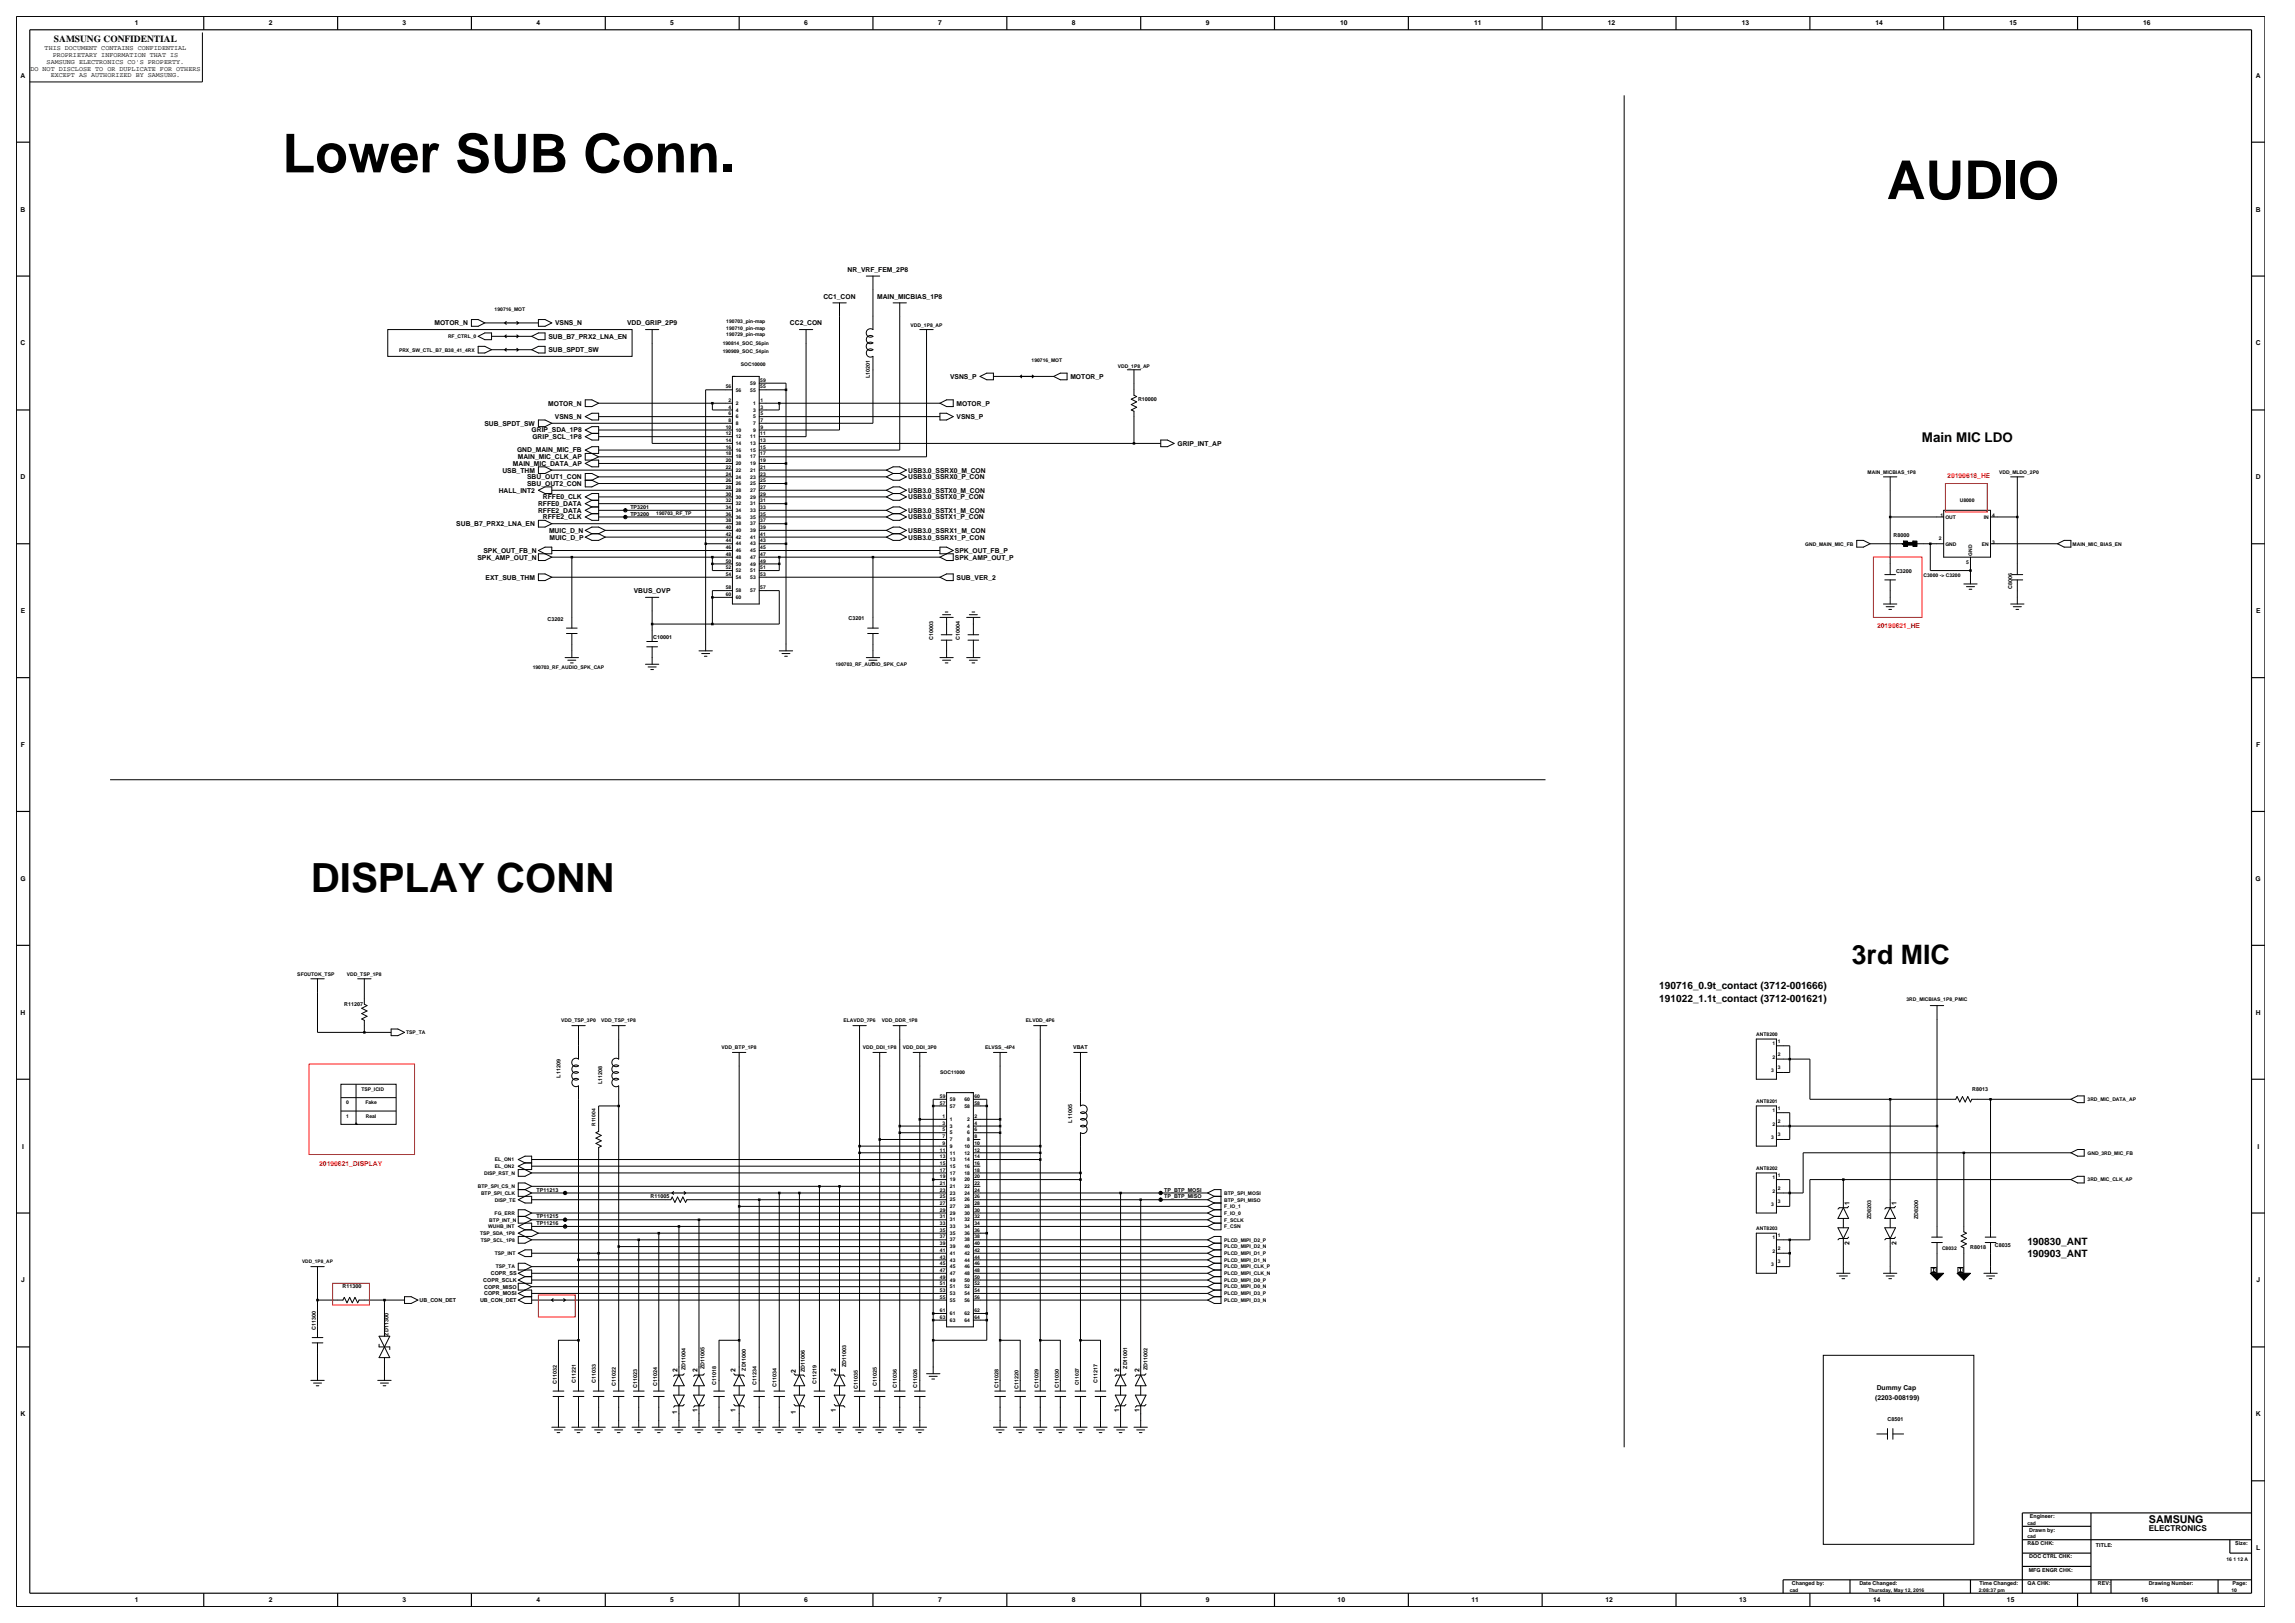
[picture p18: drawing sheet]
<svg xmlns="http://www.w3.org/2000/svg" width="420mm" height="297mm" viewBox="0 0 420 297" stroke-linecap="round" stroke-linejoin="round" font-family="sans-serif">
<defs><g id="words">
<g font-size="9.8">
<text x="51.7" y="31.5">Lower SUB Conn.</text>
<text x="345.3" y="36.4">AUDIO</text>
</g>
<text font-size="7.4" x="56.9" y="163.2">DISPLAY CONN</text>
<text font-size="4.9" x="338.9" y="176.4">3rd MIC</text>
<text font-size="2.5" x="351.7" y="80.8">Main MIC LDO</text>
<text font-size="2" x="393.3" y="278.8">SAMSUNG</text>
<g font-size="1.9">
<text x="303.7" y="180.9">190716_0.9t_contact (3712-001666)</text>
<text x="303.7" y="183.4">191022_1.1t_contact (3712-001621)</text>
<text x="371" y="227.8">190830_ANT</text>
<text x="371" y="229.9">190903_ANT</text>
</g>
<text font-size="1.7" x="9.9" y="7.7">SAMSUNG CONFIDENTIAL</text>
<text font-size="1.5" x="393.3" y="280.1">ELECTRONICS</text>
<g font-size="1.2">
<text x="24.7" y="4.7">1</text>
<text x="49.2" y="4.7">2</text>
<text x="73.7" y="4.7">3</text>
<text x="98.2" y="4.7">4</text>
<text x="122.7" y="4.7">5</text>
<text x="147.2" y="4.7">6</text>
<text x="171.7" y="4.7">7</text>
<text x="196.2" y="4.7">8</text>
<text x="220.7" y="4.7">9</text>
<text x="245.3" y="4.7">10</text>
<text x="269.8" y="4.7">11</text>
<text x="294.3" y="4.7">12</text>
<text x="318.7" y="4.7">13</text>
<text x="343.2" y="4.7">14</text>
<text x="367.7" y="4.7">15</text>
<text x="392.2" y="4.7">16</text>
<text x="8.2" y="9.2">THIS DOCUMENT CONTAINS CONFIDENTIAL</text>
<text x="8.5" y="11.7">SAMSUNG ELECTRONICS CO'S PROPERTY.</text>
<text x="9.6" y="10.5">PROPRIETARY INFORMATION THAT IS</text>
<text x="3.8" y="14.2">A</text>
<text x="5.6" y="12.9">DO NOT DISCLOSE TO OR DUPLICATE FOR OTHERS</text>
<text x="9.3" y="14.1">EXCEPT AS AUTHORIZED BY SAMSUNG.</text>
<text x="412.8" y="14.2">A</text>
<text x="3.8" y="38.7">B</text>
<text x="412.8" y="38.7">B</text>
<text x="155.1" y="49.7">NR_VRF_FEM_2P8</text>
<text x="79.5" y="59.5">MOTOR_N</text>
<text x="101.6" y="59.5">VSNS_N</text>
<text x="114.7" y="59.5">VDD_GRIP_2P9</text>
<text x="144.6" y="59.5">CC2_CON</text>
<text x="150.7" y="54.6">CC1_CON</text>
<text x="160.5" y="54.6">MAIN_MICBIAS_1P8</text>
<text x="3.8" y="63.2">C</text>
<text x="100.4" y="62">SUB_B7_PRX2_LNA_EN</text>
<text x="100.4" y="64.4">SUB_SPDT_SW</text>
<text x="412.8" y="63.2">C</text>
<text x="173.9" y="69.3">VSNS_P</text>
<text x="195.9" y="69.3">MOTOR_P</text>
<text x="88.7" y="77.9">SUB_SPDT_SW</text>
<text x="100.3" y="74.2">MOTOR_N</text>
<text x="101.5" y="76.7">VSNS_N</text>
<text x="175.1" y="76.7">VSNS_P</text>
<text x="175.1" y="74.2">MOTOR_P</text>
<text x="94.6" y="82.8">GND_MAIN_MIC_FB</text>
<text x="97.3" y="79.1">GRIP_SDA_1P8</text>
<text x="97.4" y="80.3">GRIP_SCL_1P8</text>
<text x="215.5" y="81.6">GRIP_INT_AP</text>
<text x="3.8" y="87.7">D</text>
<text x="91.9" y="86.5">USB_THM</text>
<text x="93.9" y="85.3">MAIN_MIC_DATA_AP</text>
<text x="94.8" y="84">MAIN_MIC_CLK_AP</text>
<text x="96.5" y="87.7">SBU_OUT1_CON</text>
<text x="96.5" y="88.9">SBU_OUT2_CON</text>
<text x="166.2" y="87.7">USB3.0_SSRX0_P_CON</text>
<text x="166.2" y="86.5">USB3.0_SSRX0_M_CON</text>
<text x="412.8" y="87.7">D</text>
<text x="91.3" y="90.2">HALL_INT2</text>
<text x="98.5" y="93.8">RFFE2_DATA</text>
<text x="98.5" y="92.6">RFFE0_DATA</text>
<text x="99.4" y="95">RFFE2_CLK</text>
<text x="99.4" y="91.4">RFFE0_CLK</text>
<text x="166.2" y="91.4">USB3.0_SSTX0_P_CON</text>
<text x="166.2" y="90.2">USB3.0_SSTX0_M_CON</text>
<text x="166.2" y="95">USB3.0_SSTX1_P_CON</text>
<text x="166.2" y="93.8">USB3.0_SSTX1_M_CON</text>
<text x="83.5" y="96.3">SUB_B7_PRX2_LNA_EN</text>
<text x="88.5" y="101.2">SPK_OUT_FB_N</text>
<text x="100.5" y="97.5">MUIC_D_N</text>
<text x="100.5" y="98.7">MUIC_D_P</text>
<text x="166.2" y="98.7">USB3.0_SSRX1_P_CON</text>
<text x="166.2" y="97.5">USB3.0_SSRX1_M_CON</text>
<text x="174.8" y="101.2">SPK_OUT_FB_P</text>
<text x="87.4" y="102.4">SPK_AMP_OUT_N</text>
<text x="88.9" y="106.1">EXT_SUB_THM</text>
<text x="174.8" y="102.4">SPK_AMP_OUT_P</text>
<text x="175.1" y="106.1">SUB_VER_2</text>
<text x="3.8" y="112.2">E</text>
<text x="116" y="108.5">VBUS_OVP</text>
<text x="412.9" y="112.2">E</text>
<text x="3.8" y="136.7">F</text>
<text x="412.9" y="136.7">F</text>
<text x="3.7" y="161.2">G</text>
<text x="412.8" y="161.2">G</text>
<text x="3.8" y="185.7">H</text>
<text x="412.8" y="185.7">H</text>
<text x="4" y="210.2">I</text>
<text x="413.1" y="210.2">I</text>
<text x="338.5" y="220.4" transform="rotate(-90 338.5 220.4)">1</text>
<text x="347" y="220.4" transform="rotate(-90 347 220.4)">1</text>
<text x="338.5" y="227.9" transform="rotate(-90 338.5 227.9)">2</text>
<text x="347" y="227.9" transform="rotate(-90 347 227.9)">2</text>
<text x="3.9" y="234.7">J</text>
<text x="412.9" y="234.7">J</text>
<text x="124" y="251.1" transform="rotate(-90 124 251.1)">2</text>
<text x="127.7" y="251.1" transform="rotate(-90 127.7 251.1)">2</text>
<text x="134.6" y="251" transform="rotate(-90 134.6 251)">2</text>
<text x="145.6" y="251.3" transform="rotate(-90 145.6 251.3)">2</text>
<text x="153" y="251" transform="rotate(-90 153 251)">2</text>
<text x="204.8" y="251.1" transform="rotate(-90 204.8 251.1)">2</text>
<text x="208.5" y="251.1" transform="rotate(-90 208.5 251.1)">2</text>
<text x="343.2" y="256.3">(2203-008199)</text>
<text x="343.5" y="254.4">Dummy Cap</text>
<text x="3.8" y="259.2">K</text>
<text x="123.9" y="258.7" transform="rotate(-90 123.9 258.7)">1</text>
<text x="127.7" y="258.5" transform="rotate(-90 127.7 258.5)">1</text>
<text x="134.6" y="258.4" transform="rotate(-90 134.6 258.4)">1</text>
<text x="145.6" y="258.7" transform="rotate(-90 145.6 258.7)">1</text>
<text x="153" y="258.4" transform="rotate(-90 153 258.4)">1</text>
<text x="204.8" y="258.5" transform="rotate(-90 204.8 258.5)">1</text>
<text x="208.5" y="258.5" transform="rotate(-90 208.5 258.5)">1</text>
<text x="412.8" y="259.2">K</text>
<text x="412.9" y="283.7">L</text>
<text x="24.7" y="293.2">1</text>
<text x="49.2" y="293.2">2</text>
<text x="73.7" y="293.2">3</text>
<text x="98.2" y="293.2">4</text>
<text x="122.7" y="293.2">5</text>
<text x="147.2" y="293.2">6</text>
<text x="171.7" y="293.2">7</text>
<text x="196.2" y="293.2">8</text>
<text x="220.7" y="293.2">9</text>
<text x="244.8" y="293.2">10</text>
<text x="269.3" y="293.2">11</text>
<text x="293.8" y="293.2">12</text>
<text x="318.3" y="293.2">13</text>
<text x="342.8" y="293.2">14</text>
<text x="367.3" y="293.2">15</text>
<text x="391.8" y="293.2">16</text>
</g>
<g font-size="1.2" fill="#f00">
<text x="356.4" y="87.4">20190618_HE</text>
<text x="343.5" y="115">20190621_HE</text>
<text x="58.4" y="213.4">20190621_DISPLAY</text>
</g>
<g font-size="1">
<text x="159.2" y="69.2" transform="rotate(-90 159.2 69.2)">L10201</text>
<text x="208.3" y="73.3">R10000</text>
<text x="115.4" y="94.4">TP3200</text>
<text x="115.4" y="93.1">TP3201</text>
<text x="346.5" y="98.3">R8000</text>
<text x="347" y="104.8">C3200</text>
<text x="368.3" y="107.8" transform="rotate(-90 368.3 107.8)">C8006</text>
<text x="100.2" y="113.7">C3202</text>
<text x="155.3" y="113.4">C3201</text>
<text x="119.6" y="117">C10001</text>
<text x="170.8" y="117.1" transform="rotate(-90 170.8 117.1)">C10003</text>
<text x="175.7" y="117.1" transform="rotate(-90 175.7 117.1)">C10004</text>
<text x="63" y="184">R11207</text>
<text x="102.6" y="197.2" transform="rotate(-90 102.6 197.2)">L11209</text>
<text x="196.4" y="192">VBAT</text>
<text x="110.2" y="198.4" transform="rotate(-90 110.2 198.4)">L11208</text>
<text x="360.9" y="199.6">R8013</text>
<text x="196.2" y="205.4" transform="rotate(-90 196.2 205.4)">L11005</text>
<text x="98.2" y="218">TP11213</text>
<text x="119" y="219.2">R11005</text>
<text x="213" y="218">TP_BTP_MOSI</text>
<text x="213" y="219.3">TP_BTP_MISO</text>
<text x="98.2" y="224.2">TP11216</text>
<text x="98.2" y="222.9">TP11215</text>
<text x="342.5" y="223" transform="rotate(-90 342.5 223)">ZD8203</text>
<text x="351" y="223" transform="rotate(-90 351 223)">ZD8200</text>
<text x="89.8" y="233.3">COPR_SS</text>
<text x="360.6" y="228.5">R8018</text>
<text x="365.1" y="228.3">C8035</text>
<text x="62.7" y="235.7">R11300</text>
<text x="76.8" y="238.3">UB_CON_DET</text>
<text x="87.8" y="238.3">UB_CON_DET</text>
<text x="88.5" y="234.6">COPR_SCLK</text>
<text x="88.6" y="235.8">COPR_MISO</text>
<text x="88.6" y="237">COPR_MOSI</text>
<text x="57.8" y="243.4" transform="rotate(-90 57.8 243.4)">C11300</text>
<text x="71.1" y="244.4" transform="rotate(-90 71.1 244.4)">ZD11300</text>
<text x="125.5" y="250.8" transform="rotate(-90 125.5 250.8)">ZD11004</text>
<text x="128.9" y="250.5" transform="rotate(-90 128.9 250.5)">ZD11005</text>
<text x="136.5" y="250.8" transform="rotate(-90 136.5 250.8)">ZD11000</text>
<text x="147.3" y="251.1" transform="rotate(-90 147.3 251.1)">ZD11006</text>
<text x="154.9" y="250.2" transform="rotate(-90 154.9 250.2)">ZD11003</text>
<text x="206.3" y="250.5" transform="rotate(-90 206.3 250.5)">ZD11001</text>
<text x="210" y="250.8" transform="rotate(-90 210 250.8)">ZD11002</text>
<text x="101.9" y="253.2" transform="rotate(-90 101.9 253.2)">C11032</text>
<text x="105.4" y="253" transform="rotate(-90 105.4 253)">C11221</text>
<text x="109" y="253" transform="rotate(-90 109 253)">C11033</text>
<text x="112.7" y="253.6" transform="rotate(-90 112.7 253.6)">C11022</text>
<text x="116.6" y="253.9" transform="rotate(-90 116.6 253.9)">C11023</text>
<text x="120.3" y="253.6" transform="rotate(-90 120.3 253.6)">C11024</text>
<text x="131.1" y="253.5" transform="rotate(-90 131.1 253.5)">C11018</text>
<text x="138.4" y="253.5" transform="rotate(-90 138.4 253.5)">C11234</text>
<text x="142.1" y="253.8" transform="rotate(-90 142.1 253.8)">C11034</text>
<text x="149.4" y="253.2" transform="rotate(-90 149.4 253.2)">C11219</text>
<text x="157" y="254.2" transform="rotate(-90 157 254.2)">C11035</text>
<text x="160.5" y="253.6" transform="rotate(-90 160.5 253.6)">C11025</text>
<text x="164.2" y="253.9" transform="rotate(-90 164.2 253.9)">C11036</text>
<text x="167.8" y="253.9" transform="rotate(-90 167.8 253.9)">C11026</text>
<text x="182.7" y="253.9" transform="rotate(-90 182.7 253.9)">C11028</text>
<text x="186.4" y="254.2" transform="rotate(-90 186.4 254.2)">C11220</text>
<text x="190.1" y="253.9" transform="rotate(-90 190.1 253.9)">C11029</text>
<text x="193.7" y="253.9" transform="rotate(-90 193.7 253.9)">C11030</text>
<text x="200.9" y="253" transform="rotate(-90 200.9 253)">C11217</text>
<text x="345.4" y="259.9">C8501</text>
<text x="371.4" y="280.2">Drawn by:</text>
<text x="371.5" y="277.8">Engineer:</text>
<text x="371" y="282.7">R&amp;D CHK:</text>
<text x="371.3" y="287.6">MFG ENGR CHK:</text>
<text x="371.4" y="285.2">DOC CTRL CHK:</text>
<text x="383.6" y="283">TITLE:</text>
<text x="409.1" y="282.7">Size:</text>
<text x="327.9" y="290.1">Changed by:</text>
<text x="340.3" y="290.1">Date Changed:</text>
<text x="362.2" y="290.1">Time Changed:</text>
<text x="371.1" y="290.1">QA CHK:</text>
<text x="383.9" y="290.1">REV:</text>
<text x="393.2" y="290.1">Drawing Number:</text>
<text x="408.6" y="290.1">Page:</text>
</g>
<g font-size=".9">
<text x="90.5" y="57">190716_MOT</text>
<text x="132.9" y="59.1">190703_pin-map</text>
<text x="166.6" y="59.9">VDD_1P8_AP</text>
<text x="73" y="64.3">PRX_SW_CTL_B7_B38_41_4RX</text>
<text x="82" y="61.9">RF_CTRL_0</text>
<text x="132.3" y="64.6">190909_SOC_54pin</text>
<text x="132.3" y="63.1">190814_SOC_56pin</text>
<text x="132.9" y="60.3">190710_pin-map</text>
<text x="132.9" y="61.6">190729_pin-map</text>
<text x="132.8" y="71.1">56</text>
<text x="134.7" y="71.6">56</text>
<text x="135.6" y="67">SOC10000</text>
<text x="137.3" y="71.6">55</text>
<text x="137.3" y="70.4">59</text>
<text x="139.1" y="71.1">55</text>
<text x="139.1" y="69.9">59</text>
<text x="188.8" y="66.2">190716_MOT</text>
<text x="204.6" y="67.3">VDD_1P8_AP</text>
<text x="133.3" y="77.2">8</text>
<text x="133.3" y="76">6</text>
<text x="133.3" y="74.8">4</text>
<text x="133.3" y="73.5">2</text>
<text x="134.7" y="77.8">8</text>
<text x="134.7" y="76.5">6</text>
<text x="134.7" y="75.3">4</text>
<text x="134.7" y="74.1">2</text>
<text x="137.8" y="77.8">7</text>
<text x="137.8" y="76.5">5</text>
<text x="137.8" y="75.3">3</text>
<text x="137.8" y="74.1">1</text>
<text x="139.2" y="77.2">7</text>
<text x="139.2" y="76">5</text>
<text x="139.2" y="74.8">3</text>
<text x="139.2" y="73.5">1</text>
<text x="132.8" y="83.3">18</text>
<text x="132.8" y="78.4">10</text>
<text x="132.8" y="79.7">12</text>
<text x="132.8" y="80.9">14</text>
<text x="132.8" y="82.1">16</text>
<text x="134.7" y="83.9">18</text>
<text x="134.7" y="79">10</text>
<text x="134.7" y="80.2">12</text>
<text x="134.7" y="81.4">14</text>
<text x="134.7" y="82.7">16</text>
<text x="137.3" y="80.2">11</text>
<text x="137.3" y="81.4">13</text>
<text x="137.3" y="82.7">15</text>
<text x="137.3" y="83.9">17</text>
<text x="137.8" y="79">9</text>
<text x="139.1" y="79.7">11</text>
<text x="139.1" y="80.9">13</text>
<text x="139.1" y="82.1">15</text>
<text x="139.1" y="83.3">17</text>
<text x="139.2" y="78.4">9</text>
<text x="132.8" y="88.2">26</text>
<text x="132.8" y="89.5">28</text>
<text x="132.8" y="84.6">20</text>
<text x="132.8" y="85.8">22</text>
<text x="132.8" y="87">24</text>
<text x="134.7" y="88.8">26</text>
<text x="134.7" y="85.1">20</text>
<text x="134.7" y="86.3">22</text>
<text x="134.7" y="87.6">24</text>
<text x="137.3" y="88.8">25</text>
<text x="137.3" y="85.1">19</text>
<text x="137.3" y="86.3">21</text>
<text x="137.3" y="87.6">23</text>
<text x="139.1" y="88.2">25</text>
<text x="139.1" y="89.5">27</text>
<text x="139.1" y="84.6">19</text>
<text x="139.1" y="85.8">21</text>
<text x="139.1" y="87">23</text>
<text x="341.8" y="86.7">MAIN_MICBIAS_1P8</text>
<text x="365.8" y="86.7">VDD_MLDO_2P0</text>
<text x="120.1" y="94.3">190703_RF_TP</text>
<text x="132.8" y="91.9">32</text>
<text x="132.8" y="93.1">34</text>
<text x="132.8" y="94.4">36</text>
<text x="132.8" y="95.6">38</text>
<text x="132.8" y="90.7">30</text>
<text x="134.7" y="92.5">32</text>
<text x="134.7" y="93.7">34</text>
<text x="134.7" y="94.9">36</text>
<text x="134.7" y="90">28</text>
<text x="134.7" y="91.2">30</text>
<text x="137.3" y="93.7">33</text>
<text x="137.3" y="94.9">35</text>
<text x="137.3" y="90">27</text>
<text x="137.3" y="91.2">29</text>
<text x="137.3" y="92.5">31</text>
<text x="139.1" y="93.1">33</text>
<text x="139.1" y="94.4">35</text>
<text x="139.1" y="95.6">37</text>
<text x="139.1" y="90.7">29</text>
<text x="139.1" y="91.9">31</text>
<text x="355.1" y="94.6">1</text>
<text x="356" y="94.9">OUT</text>
<text x="358.6" y="91.8">U8000</text>
<text x="363.1" y="94.9">IN</text>
<text x="364.6" y="94.6">4</text>
<text x="132.8" y="101.7">48</text>
<text x="132.8" y="96.8">40</text>
<text x="132.8" y="98">42</text>
<text x="132.8" y="99.3">44</text>
<text x="132.8" y="100.5">46</text>
<text x="134.7" y="97.4">40</text>
<text x="134.7" y="98.6">42</text>
<text x="134.7" y="99.8">44</text>
<text x="134.7" y="101">46</text>
<text x="134.7" y="96.1">38</text>
<text x="137.3" y="98.6">41</text>
<text x="137.3" y="99.8">43</text>
<text x="137.3" y="101">45</text>
<text x="137.3" y="96.1">37</text>
<text x="137.3" y="97.4">39</text>
<text x="139.1" y="101.7">47</text>
<text x="139.1" y="98">41</text>
<text x="139.1" y="99.3">43</text>
<text x="139.1" y="100.5">45</text>
<text x="139.1" y="96.8">39</text>
<text x="330.4" y="99.8">GND_MAIN_MIC_FB</text>
<text x="354.8" y="98.9">2</text>
<text x="356" y="99.8">GND</text>
<text x="360.9" y="101.7" transform="rotate(-90 360.9 101.7)">GND</text>
<text x="362.7" y="99.8">EN</text>
<text x="364.6" y="99.5">3</text>
<text x="379.3" y="99.8">MAIN_MIC_BIAS_EN</text>
<text x="132.8" y="105.4">54</text>
<text x="132.8" y="107.8">58</text>
<text x="132.8" y="102.9">50</text>
<text x="132.8" y="104.2">52</text>
<text x="134.7" y="105.9">54</text>
<text x="134.7" y="102.3">48</text>
<text x="134.7" y="103.5">50</text>
<text x="134.7" y="104.7">52</text>
<text x="137.3" y="102.3">47</text>
<text x="137.3" y="103.5">49</text>
<text x="137.3" y="104.7">51</text>
<text x="137.3" y="105.9">53</text>
<text x="139.1" y="107.8">57</text>
<text x="139.1" y="102.9">49</text>
<text x="139.1" y="104.2">51</text>
<text x="139.1" y="105.4">53</text>
<text x="352" y="105.7">C3000 -&gt; C3200</text>
<text x="359.8" y="103.2">5</text>
<text x="132.8" y="109.1">60</text>
<text x="134.7" y="108.4">58</text>
<text x="134.7" y="109.6">60</text>
<text x="137.3" y="108.4">57</text>
<text x="97.5" y="122.5">190703_RF_AUDIO_SPK_CAP</text>
<text x="152.9" y="121.9">190703_RF_AUDIO_SPK_CAP</text>
<text x="54.4" y="178.5">SFOUTOK_TSP</text>
<text x="63.5" y="178.5">VDD_TSP_1P8</text>
<text x="348.9" y="183.1">3RD_MICBIAS_1P8_PMIC</text>
<text x="74.3" y="189.2">TSP_TA</text>
<text x="102.7" y="187.1">VDD_TSP_3P0</text>
<text x="110" y="187.1">VDD_TSP_1P8</text>
<text x="132.1" y="192">VDD_BTP_1P8</text>
<text x="154.3" y="187.1">ELAVDD_7P6</text>
<text x="157.9" y="192">VDD_DDI_1P8</text>
<text x="161.4" y="187.1">VDD_DDR_1P8</text>
<text x="165.2" y="192">VDD_DDI_3P0</text>
<text x="180.3" y="192">ELVSS_-4P4</text>
<text x="187.8" y="187.1">ELVDD_4P6</text>
<text x="321.4" y="189.5">ANT8200</text>
<text x="324.4" y="191.3">1</text>
<text x="325.3" y="190.8">1</text>
<text x="172.1" y="196.6">SOC11000</text>
<text x="324.1" y="196.2">3</text>
<text x="324.4" y="193.7">2</text>
<text x="325.3" y="193.2">2</text>
<text x="325.3" y="195.7">3</text>
<text x="63.4" y="202.1">0</text>
<text x="66.1" y="199.6">TSP_ICID</text>
<text x="66.9" y="202.1">Fake</text>
<text x="172" y="202.1">57</text>
<text x="172" y="200.9">59</text>
<text x="173.8" y="202.7">57</text>
<text x="173.8" y="201.5">59</text>
<text x="176.5" y="202.7">58</text>
<text x="176.5" y="201.5">60</text>
<text x="178.3" y="202.1">58</text>
<text x="178.3" y="200.9">60</text>
<text x="321.4" y="201.8">ANT8201</text>
<text x="324.4" y="203.5">1</text>
<text x="325.3" y="203">1</text>
<text x="382" y="201.5">3RD_MIC_DATA_AP</text>
<text x="63.4" y="204.6">1</text>
<text x="66.9" y="204.6">Real</text>
<text x="109" y="206.1" transform="rotate(-90 109 206.1)">R11004</text>
<text x="172.5" y="208.3">7</text>
<text x="172.5" y="209.5">9</text>
<text x="172.5" y="207">5</text>
<text x="172.5" y="205.8">3</text>
<text x="172.5" y="204.6">1</text>
<text x="173.8" y="208.8">7</text>
<text x="173.8" y="207.6">5</text>
<text x="173.8" y="206.4">3</text>
<text x="173.8" y="205.1">1</text>
<text x="177" y="208.8">8</text>
<text x="177" y="207.6">6</text>
<text x="177" y="206.4">4</text>
<text x="177" y="205.1">2</text>
<text x="178.3" y="209.5">10</text>
<text x="178.3" y="208.3">8</text>
<text x="178.3" y="207">6</text>
<text x="178.3" y="205.8">4</text>
<text x="178.3" y="204.6">2</text>
<text x="324.1" y="208.4">3</text>
<text x="324.4" y="206">2</text>
<text x="325.3" y="205.5">2</text>
<text x="325.3" y="207.9">3</text>
<text x="88.6" y="215">DISP_RST_N</text>
<text x="90.6" y="212.5">EL_ON1</text>
<text x="90.6" y="213.7">EL_ON2</text>
<text x="172" y="211.9">13</text>
<text x="172" y="213.1">15</text>
<text x="172" y="214.4">17</text>
<text x="172" y="215.6">19</text>
<text x="172" y="210.7">11</text>
<text x="173.8" y="210">9</text>
<text x="173.8" y="212.5">13</text>
<text x="173.8" y="213.7">15</text>
<text x="173.8" y="214.9">17</text>
<text x="173.8" y="211.3">11</text>
<text x="176.5" y="211.3">12</text>
<text x="176.5" y="212.5">14</text>
<text x="176.5" y="213.7">16</text>
<text x="176.5" y="214.9">18</text>
<text x="176.5" y="210">10</text>
<text x="178.3" y="215.6">20</text>
<text x="178.3" y="210.7">12</text>
<text x="178.3" y="211.9">14</text>
<text x="178.3" y="213.1">16</text>
<text x="178.3" y="214.4">18</text>
<text x="321.4" y="214">ANT8202</text>
<text x="324.4" y="215.8">1</text>
<text x="325.3" y="215.3">1</text>
<text x="382" y="211.3">GND_3RD_MIC_FB</text>
<text x="87.5" y="217.4">BTP_SPI_CS_N</text>
<text x="88" y="218.6">BTP_SPI_CLK</text>
<text x="90.6" y="219.9">DISP_TE</text>
<text x="172" y="220.5">27</text>
<text x="172" y="221.7">29</text>
<text x="172" y="216.8">21</text>
<text x="172" y="218.1">23</text>
<text x="172" y="219.3">25</text>
<text x="173.8" y="221.1">27</text>
<text x="173.8" y="217.4">21</text>
<text x="173.8" y="218.6">23</text>
<text x="173.8" y="219.8">25</text>
<text x="173.8" y="216.2">19</text>
<text x="176.5" y="221.1">28</text>
<text x="176.5" y="216.2">20</text>
<text x="176.5" y="217.4">22</text>
<text x="176.5" y="218.6">24</text>
<text x="176.5" y="219.8">26</text>
<text x="178.3" y="220.5">28</text>
<text x="178.3" y="221.7">30</text>
<text x="178.3" y="216.8">22</text>
<text x="178.3" y="218.1">24</text>
<text x="178.3" y="219.3">26</text>
<text x="224" y="218.6">BTP_SPI_MOSI</text>
<text x="224" y="219.9">BTP_SPI_MISO</text>
<text x="224" y="221.1">F_IO_1</text>
<text x="324.1" y="220.7">3</text>
<text x="324.4" y="218.2">2</text>
<text x="325.3" y="217.7">2</text>
<text x="325.3" y="220.2">3</text>
<text x="382" y="216.2">3RD_MIC_CLK_AP</text>
<text x="87.9" y="226">TSP_SDA_1P8</text>
<text x="88" y="227.2">TSP_SCL_1P8</text>
<text x="89.3" y="224.7">WUHB_INT</text>
<text x="89.6" y="223.5">BTP_INT_N</text>
<text x="90.5" y="222.3">FG_ERR</text>
<text x="172" y="224.2">33</text>
<text x="172" y="225.4">35</text>
<text x="172" y="226.6">37</text>
<text x="172" y="227.9">39</text>
<text x="172" y="223">31</text>
<text x="173.8" y="224.7">33</text>
<text x="173.8" y="226">35</text>
<text x="173.8" y="227.2">37</text>
<text x="173.8" y="222.3">29</text>
<text x="173.8" y="223.5">31</text>
<text x="176.5" y="224.7">34</text>
<text x="176.5" y="226">36</text>
<text x="176.5" y="227.2">38</text>
<text x="176.5" y="222.3">30</text>
<text x="176.5" y="223.5">32</text>
<text x="178.3" y="227.9">40</text>
<text x="178.3" y="224.2">34</text>
<text x="178.3" y="225.4">36</text>
<text x="178.3" y="226.6">38</text>
<text x="178.3" y="223">32</text>
<text x="224" y="222.3">F_IO_0</text>
<text x="224" y="223.5">F_SCLK</text>
<text x="224" y="224.7">F_CSN</text>
<text x="224" y="227.2">PLCD_MIPI_D2_P</text>
<text x="321.4" y="225">ANT8203</text>
<text x="324.4" y="226.8">1</text>
<text x="325.3" y="226.3">1</text>
<text x="55.3" y="231.2">VDD_1P8_AP</text>
<text x="90.6" y="229.7">TSP_INT</text>
<text x="90.7" y="232.1">TSP_TA</text>
<text x="172" y="234">49</text>
<text x="172" y="229.1">41</text>
<text x="172" y="230.3">43</text>
<text x="172" y="231.5">45</text>
<text x="172" y="232.7">47</text>
<text x="173.8" y="229.6">41</text>
<text x="173.8" y="230.9">43</text>
<text x="173.8" y="232.1">45</text>
<text x="173.8" y="233.3">47</text>
<text x="173.8" y="228.4">39</text>
<text x="176.5" y="233.3">48</text>
<text x="176.5" y="228.4">40</text>
<text x="176.5" y="229.6">42</text>
<text x="176.5" y="230.9">44</text>
<text x="176.5" y="232.1">46</text>
<text x="178.3" y="232.7">48</text>
<text x="178.3" y="234">50</text>
<text x="178.3" y="229.1">42</text>
<text x="178.3" y="230.3">44</text>
<text x="178.3" y="231.5">46</text>
<text x="224" y="228.4">PLCD_MIPI_D2_N</text>
<text x="224" y="229.7">PLCD_MIPI_D1_P</text>
<text x="224" y="230.9">PLCD_MIPI_D1_N</text>
<text x="224" y="232.1">PLCD_MIPI_CLK_P</text>
<text x="224" y="233.3">PLCD_MIPI_CLK_N</text>
<text x="324.1" y="231.7">3</text>
<text x="324.4" y="229.2">2</text>
<text x="325.3" y="228.8">2</text>
<text x="325.3" y="231.2">3</text>
<text x="355.4" y="228.7">C8032</text>
<text x="172" y="235.2">51</text>
<text x="172" y="236.4">53</text>
<text x="172" y="237.6">55</text>
<text x="173.8" y="234.5">49</text>
<text x="173.8" y="235.7">51</text>
<text x="173.8" y="237">53</text>
<text x="173.8" y="238.2">55</text>
<text x="176.5" y="238.2">56</text>
<text x="176.5" y="234.5">50</text>
<text x="176.5" y="235.7">52</text>
<text x="176.5" y="237">54</text>
<text x="178.3" y="237.6">56</text>
<text x="178.3" y="235.2">52</text>
<text x="178.3" y="236.4">54</text>
<text x="224" y="234.6">PLCD_MIPI_D0_P</text>
<text x="224" y="235.8">PLCD_MIPI_D0_N</text>
<text x="224" y="237">PLCD_MIPI_D3_P</text>
<text x="224" y="238.2">PLCD_MIPI_D3_N</text>
<text x="172" y="241.3">63</text>
<text x="172" y="240.1">61</text>
<text x="173.8" y="241.9">63</text>
<text x="173.8" y="240.6">61</text>
<text x="176.5" y="241.9">64</text>
<text x="176.5" y="240.6">62</text>
<text x="178.3" y="241.3">64</text>
<text x="178.3" y="240.1">62</text>
<text x="197.4" y="253.5" transform="rotate(-90 197.4 253.5)">C11027</text>
<text x="371" y="281.4">cad</text>
<text x="371" y="279">cad</text>
<text x="407.5" y="285.7">16 1 12 A</text>
<text x="327.5" y="291.2">cad</text>
<text x="341.9" y="291.2">Thursday, May 12, 2016</text>
<text x="362.1" y="291.2">2:08:37 pm</text>
<text x="408.4" y="291.2">10</text>
</g>
</g></defs>
<!-- layer: MFD Layer /idea/tmp/Extended-Print.user.sheet3.mfd -->
<g fill="none" stroke="#000" stroke-width=".18">
<path d="M37 5.9v9.1h-31.5M297.2 17.4v247.4M86.3 58.5h1.2l1.2 .6-1.2 .6h-1.2zM88.7 59.1h3.7M94.8 59.1h3.7M98.5 58.5h1.2l1.3 .6-1.3 .6h-1.2zM152.4 55.4h2.5M153.6 55.4v23.3h-14.7M158.5 50.5h2.5M159.8 50.5v9.8a.77 .77 0 0 0-1.1 .1 .77 .77 0 0 0 0 1 .77 .77 0 0 0 1.1 .1 .76 .76 0 0 0-1.1 .1 .76 .76 0 0 0 0 1.1 .76 .76 0 0 0 1.1 .1 .78 .78 0 0 0-1.1 .1 .78 .78 0 0 0 0 1 .78 .78 0 0 0 1.1 .1 .76 .76 0 0 0-1.1 .1 .76 .76 0 0 0 0 1 .76 .76 0 0 0 1 .1l.1 12.3h-20.9M163.4 55.4h2.5M164.7 55.4v27h-25.8"/>
<path d="M71 60.3h44.7v4.9h-44.7zM87.5 63.4h1.2l1.3 .6-1.3 .6h-1.2zM87.5 61.5l1.2-.6h1.3v1.3h-1.3zM90 64h2.4M90 61.5h2.4M94.8 64h2.5M94.8 61.5h2.5M97.3 61.5l1.2-.6h1.2v1.3h-1.2zM97.3 64l1.2-.6h1.2v1.2h-1.2zM98.5 76.9h1.2l1.3 .6-1.3 .6h-1.2zM101 77.5h33M107.1 76.2l1.2-.6h1.3v1.3h-1.3z"/>
<path d="M107.1 78.7l1.2-.6h1.3v2.4h-1.3l-1.2-.6 1.2-.6zM107.1 73.2h1.2l1.3 .6-1.3 .6h-1.2zM108.3 79.3h1.3M109.6 73.8h24.4M109.6 76.2h24.4M109.6 78.7h24.4M109.6 79.9h24.4M118.1 60.3h2.5M119.3 60.3v20.8h14.7M130.4 73.8v1.2h3.6M134 68.9h4.9v41.6h-4.9zM134 71.3h-4.9v47.8"/>
<path d="M138.9 73.8h33.1M138.9 76.2h33.1M138.9 71.3h4.9M138.9 70.1h4.9v49M142.6 73.8v1.2h-3.7M146.3 60.3h2.4M147.5 60.3v19.6h-8.6M168.3 60.3h2.5M169.6 60.3v23.3h-30.7M172 75.6h1.2l1.2 .6-1.2 .7h-1.2zM172 73.8l1.2-.6h1.2v1.2h-1.2zM179.4 68.9l1.2-.6h1.2v1.2h-1.2z"/>
<path d="M181.8 68.9h4.9M189.2 68.9h3.6M192.8 68.9l1.2-.6h1.3v1.2h-1.3zM206.3 67.7h2.5M207.5 67.7v4.6l.5 .3-1 .4 1 .5-1 .5 1 .5-1 .5 .5 .2v5.9M98.5 89.7l1.2-.6h1.3v1.2h-1.3zM98.5 85.4h1.2l1.3 .6-1.3 .6h-1.2zM98.5 95.2h1.2l1.3 .6-1.3 .6h-1.2zM101 86h33M101 89.7h33M101 95.8h33M107.1 82.4l1.2-.7h1.3v1.3h-2.5v1.2h2.5v1.2h-1.3l-1.2-.6 2.5-1.2z"/>
<path d="M107.1 87.9h1.2M108.3 91.5l-1.2-.6 1.2-.6h1.3v4.9h-1.3l-1.2-.6 1.2-.6M108.3 92.8h1.3M108.3 91.5l-1.2 .7 1.2 .6M108.3 91.5h1.3M108.3 97.7l-1.2 .6 1.2 .6h1.3l1.2-.6M108.3 97.7h1.3M108.3 94h1.3M108.3 92.8l-1.2 .6 1.2 .6M108.3 87.9l1.3 .6M109.6 87.3h24.4M109.6 87.3l-1.3-.7h-1.2v2.5h1.2l1.3-.6"/>
<path d="M109.6 94.6h24.4M109.6 93.4h24.4M109.6 97.7l1.2 .6M109.6 82.4h24.4M109.6 83.6h24.4M109.6 84.8h24.4M109.6 88.5h24.4M109.6 90.9h24.4M109.6 92.2h24.4M109.6 87.3l-1.3 .6M110.8 97l-1.2-.6h-1.3l-1.2 .6 1.2 .7M110.8 97l-1.2 .7"/>
<path d="M110.8 97h23.2M110.8 98.3h23.2M129.1 99.5h4.9M138.9 87.3h23.3M138.9 99.5h4.9M138.9 94.6h23.3M138.9 93.4h23.3M138.9 81.1h73.5M138.9 84.8h4.9M138.9 86h23.3M138.9 88.5h4.9M138.9 89.7h23.3"/>
<path d="M138.9 90.9h23.3M138.9 92.2h4.9M138.9 95.8h4.9M138.9 97h23.3M138.9 98.3h23.3M162.2 93.4l1.2-.6h1.3l1.2 .6-1.2 .6M162.2 97l1.2-.6h1.3l1.2 .6-1.2 .7M162.2 86l1.2-.6h1.3l1.2 .6-1.2 .6M162.2 86l1.2 .6M162.2 89.7l1.2-.6h1.3l1.2 .6-1.2 .6M162.2 97l1.2 .7M162.2 89.7l1.2 .6"/>
<path d="M162.2 93.4l1.2 .6M163.4 86.6h1.3M163.4 90.3h1.3M163.4 97.7h1.3M163.4 94h1.3M163.4 97.7l-1.2 .6M163.4 90.3l-1.2 .6M163.4 86.6l-1.2 .7M163.4 94l-1.2 .6M164.7 90.3l1.2 .6-1.2 .6h-1.3l-1.2-.6M164.7 94l1.2 .6-1.2 .6h-1.3l-1.2-.6M164.7 97.7l1.2 .6-1.2 .6h-1.3l-1.2-.6"/>
<path d="M164.7 86.6l1.2 .7-1.2 .6h-1.3l-1.2-.6M212.4 80.5h1.2l1.3 .6-1.3 .6h-1.2zM339.8 98.9h1.2l1.2 .6-1.2 .6h-1.2zM342.2 99.5h6.2M344.7 87.3h2.4M345.9 87.3v17.8M345.9 94.6h9.8M348.1 99.5h.1M348.4 99.5h.1M350.8 99.5h4.9M353.3 99.5v4.9h7.3M355.7 93.4h8.6v8.6h-8.6z"/>
<path d="M364.3 99.5h12.2M364.3 94.6h4.9M368 87.3h2.4M369.2 87.3v17.8M376.5 99.5l1.3-.6h1.2v1.2h-1.2zM98.5 100.7l2.5 1.3-1.3 .6h-1.2v-1.3h2.5v-1.2h-1.3zM98.5 105h1.2l1.3 .6-1.3 .6h-1.2zM101 102h33M101 100.7h33M101 105.6h33M103.7 115.9h1.9M103.7 114.9h1.9"/>
<path d="M104.7 102v12.9M104.7 115.9v4.4M118.1 109.3h2.5M118.4 117.4h1.9M118.4 118.4h1.9M119.3 109.3v8.1M119.3 118.4v3.1M127.9 119.1h2.5M128.4 119.6h1.5M130.4 109.3h3.6M130.4 103.2h3.6M130.4 102v2.4h3.6"/>
<path d="M134 108.1h-3.6v6.1M138.9 108.1h3.7v6.1h-23.3M138.9 102h33.1M138.9 100.7h33.1M138.9 103.2h3.7M138.9 105.6h33.1M142.6 102v2.4h-3.7M142.6 119.1h2.5M143.1 119.6h1.5M158.8 115.9h1.9M158.8 114.9h1.9M159.8 102v12.9"/>
<path d="M159.8 115.9v4.4M172 100.1v1.2h2.4v1.3h-1.2l-1.2-.6 2.4-1.3-1.2-.6zM172 105.6l1.2-.6h1.2v1.2h-1.2zM172 113h2.4M172.2 117.1h2M172.2 116.2h2M172.5 112.5h1.5M173 112h.5M173.2 113v3.2M173.2 117.1v3.2M176.9 113h2.5M177.1 117.1h2"/>
<path d="M177.1 116.2h2M177.4 112.5h1.5M177.9 112h.5M178.1 113v3.2M178.1 117.1v3.2M344.7 110.5h2.4M344.9 106.1h2M344.9 105.1h2M345.2 111h1.5M345.7 111.5h.5M345.9 106.1v4.4M359.4 106.9h2.4"/>
<path d="M359.9 107.4h1.5M360.4 107.8h.5M360.6 102v4.9M368 110.5h2.4M368.2 106.1h2M368.2 105.1h2M368.4 111h1.5M368.9 111.5h.5M369.2 106.1v4.4M103.4 120.3h2.5M103.9 120.8h1.5M104.4 121.3h.5"/>
<path d="M118.1 121.5h2.5M118.6 122h1.5M119.1 122.5h.5M128.9 120.1h.5M143.6 120.1h.5M158.5 120.3h2.5M159 120.8h1.5M159.5 121.3h.5M172 120.3h2.4M172.5 120.8h1.5M173 121.3h.5M176.9 120.3h2.5"/>
<path d="M177.4 120.8h1.5M177.9 121.3h.5M20.1 142.7h262.7M56.9 179.1h2.4M58.1 179.1v9.8h13.5M65.5 179.1h2.4M66.7 179.1v4.7l.5 .2-1 .5 1 .5-1 .5 1 .5-1 .5 .5 .2v2.2M62.4 198.4h10.1v7.3h-10.1zM65.2 198.4v7.3h.3M71.6 188.3h1.2l1.2 .6-1.2 .6h-1.2zM104.7 187.7h2.4M105.9 187.7v6.1a.77 .77 0 0 0-1.1 .1 .77 .77 0 0 0 0 1 .77 .77 0 0 0 1.1 .1 .76 .76 0 0 0-1 .1 .76 .76 0 0 0 0 1.1 .76 .76 0 0 0 1 0 .78 .78 0 0 0-1.1 .1 .78 .78 0 0 0 0 1.1 .78 .78 0 0 0 1.1 .1"/>
<path d="M105.9 197.5a.76 .76 0 0 0-1 .1 .76 .76 0 0 0-.1 1 .76 .76 0 0 0 1.1 .1v55.8M112 187.7h2.4M113.2 196.3a.78 .78 0 0 0-1 0 .78 .78 0 0 0 0 1.1 .78 .78 0 0 0 1 .1 .77 .77 0 0 0-1 .1 .77 .77 0 0 0 0 1 .77 .77 0 0 0 1 .1v55.8M113.2 187.7v6.1a.78 .78 0 0 0-1 .1 .78 .78 0 0 0 0 1 .78 .78 0 0 0 1 .1 .77 .77 0 0 0-1 .1 .77 .77 0 0 0 0 1.1 .77 .77 0 0 0 1 0M134 192.6h2.5M135.3 192.6v59M156.1 187.7h2.4M157.3 187.7v66.8M159.8 192.6h2.4M161 192.6v61.9M163.4 187.7h2.5M164.7 187.7v66.8"/>
<path d="M167.1 192.6h2.5M168.3 192.6v61.9M173.2 199.9h4.9v42.9h-4.9zM181.8 192.6h2.5M183 192.6v61.9M189.2 187.7h2.4M190.4 187.7v66.8M196.5 192.6h2.4M197.7 192.6v9.8a.77 .77 0 0 1 1.1 .1 .77 .77 0 0 1 0 1 .77 .77 0 0 1-1.1 .1 .76 .76 0 0 1 1 .1 .76 .76 0 0 1 .1 1 .76 .76 0 0 1-1.1 .1 .78 .78 0 0 1 1.1 .1 .78 .78 0 0 1 0 1.1 .78 .78 0 0 1-1.1 .1 .76 .76 0 0 1 1 0 .76 .76 0 0 1 .1 1.1 .76 .76 0 0 1-1.1 .1v47.2M321.4 190.1h3.7v7.4h-3.7zM325.1 191.4h2.4v4.9h-2.4M325.1 193.8h6.1v7.4h26.7l.3-.5 .5 .9 .4-.9 .5 .9 .5-.9 .5 .9 .3-.4h18.1"/>
<path d="M353.3 184h2.4M354.5 184v42.4M62.4 203.3h10.1M62.4 200.9h10.1M94.8 217.7h1.3M96.1 212.8l-1.3-.6 1.3-.6h1.2v2.4h-2.5v1.2h1.3l1.2-.6M96.1 212.8h1.2M96.1 212.8l-1.3 .6 2.5 1.2M96.1 217.7l1.2 .6M97.3 217.1l-1.2-.6h-1.3v2.4h2.5v1.2h-1.2l-1.3-.6 2.5-1.2M97.3 218.3h25.7M97.3 214.6h75.9"/>
<path d="M97.3 219.5h25.5l.2-.5 .5 1 .5-1 .5 1 .5-1 .5 1 .2-.5h47.5M97.3 217.1l-1.2 .6M97.3 212.2h75.9M97.3 213.4h75.9M97.3 217.1h75.9M113.2 202.4h-3.6v4.6l-.5 .3 .9 .5-.9 .5 .9 .5-.9 .4 .9 .5-.4 .3v44.5M125.5 218.3h47.7M138.9 219.5v35M142.6 218.3v36.2M146.3 218.3v33.3M150 217.1v37.4M153.6 217.1v34.5"/>
<path d="M157.3 209.7h15.9M157.3 210.9h15.9M161 208.5h12.2M164.7 206.1h8.5M164.7 207.3h8.5M168.3 204.8h4.9M170.8 202.4h2.4M170.8 215.8h2.4M173.2 201.2h-2.4v50.2M178.1 208.5h1.3M178.1 206.1h4.9M178.1 209.7h12.3"/>
<path d="M178.1 202.4h2.5M178.1 215.8h19.6M178.1 218.3h42.9M178.1 214.6h19.6M178.1 219.5h42.9M178.1 201.2h2.5v44.1h-9.8M178.1 204.8h4.9M178.1 207.3h4.9M178.1 210.9h12.3M178.1 212.2h12.3M178.1 213.4h1.3M178.1 217.1h1.3"/>
<path d="M205.1 218.3v33.3M208.8 219.5v32.1M221 218.3l1.2-.6h1.2v7.3h-1.2l-1.2-.6M221 219.5l1.2 .6M221 218.3l1.2 .6M222.2 218.9h1.2M222.2 218.9l-1.2 .6M321.4 202.4h3.7v7.3h-3.7zM321.4 214.6h3.7v7.4h-3.7zM325.1 203.6h2.4v4.9h-2.4M325.1 206.1h29.4M325.1 215.8h2.4v5h-2.4"/>
<path d="M337.3 215.8v5.2M345.9 201.2v19.8M359.4 210.9v14.5l.5 .3-1 .4 1 .5-1 .5 1 .5-1 .5 .5 .2v4.7M364.3 201.2v25.2M379 201.2l1.2-.7h1.2v1.3h-1.2zM379 210.9l1.2-.6h1.2v1.3h-1.2zM379 215.8l1.2-.6h1.2v1.3h-1.2zM379 215.8h-47.8v11.1h-6.1M379 210.9h-49v7.4h-4.9M56.9 231.8h2.4M58.1 231.8v13M58.1 237.9h4.7l.2-.5 .5 1 .5-1 .5 1 .5-1 .5 1 .2-.5h8.3"/>
<path d="M70.4 237.9v6.6M74 237.3h1.2l1.3 .6-1.3 .6h-1.2zM94.8 229.3l1.3-.6h1.2v1.2h-1.2zM94.8 222.6h1.3M96.1 237.3h1.2M96.1 222.6l1.2 .6M96.1 233.6h1.2M96.1 225h1.2M96.1 225l-1.3 .7 2.5 1.2M96.1 233.6l-1.3 .6 2.5 1.2M97.3 222l-1.2-.6h-1.3v2.4h2.5v1.2M97.3 231.8l-1.2-.6h-1.3v1.2h2.5v2.4h-2.5v1.3h2.5v2.4h-1.2l-1.3-.6 1.3-.6"/>
<path d="M97.3 222h75.9M97.3 235.4l-2.5 1.3 1.3 .6M97.3 233h75.9M97.3 231.8h75.9M97.3 226.9h75.9M97.3 229.3h75.9M97.3 222l-1.2 .6M97.3 223.2l-2.5 1.2 1.3 .6M97.3 231.8l-2.5 1.2 1.3 .6M97.3 225l1.2 .7M97.3 237.9h3.7M97.3 223.2h75.9"/>
<path d="M97.3 224.4h75.9M97.3 234.2h75.9M97.3 235.4h75.9M97.3 236.7h75.9M98.5 225.7l-1.2 .6h-2.5v1.2h1.3l1.2-.6M98.5 225.7h74.7M103.4 237.9h69.8M105.9 230.5h67.3M113.2 228.1h60M116.9 226.9v27.6M120.6 225.7v28.8M124.2 224.4v27.2"/>
<path d="M127.9 223.2v28.4M135.3 220.8h37.9M178.1 220.8h42.9M178.1 222h42.9M178.1 233h42.9M178.1 231.8h42.9M178.1 226.9h42.9M178.1 229.3h42.9M178.1 225.7h2.5M178.1 237.9h42.9M178.1 223.2h42.9M178.1 224.4h42.9"/>
<path d="M178.1 228.1h42.9M178.1 230.5h42.9M178.1 234.2h42.9M178.1 235.4h42.9M178.1 236.7h42.9M221 226.9l1.2-.6h1.2v12.2h-1.2l-1.2-.6M221 236.7l1.2 .6M221 228.1l1.2 .6M221 226.9l1.2 .6M221 229.3l1.2 .6M221 235.4l1.2 .7M221 234.2l1.2 .6"/>
<path d="M221 220.8l1.2 .6M221 223.2l1.2 .6M221 230.5l1.2 .7M221 222l1.2 .6M221 233l1.2 .6M221 231.8l1.2 .6M222.2 220.1h1.2M222.2 236.1h1.2M222.2 237.3h1.2M222.2 236.1l-1.2 .6M222.2 228.7h1.2M222.2 227.5l-1.2 .6"/>
<path d="M222.2 227.5h1.2M222.2 221.4h1.2M222.2 222.6h1.2M222.2 223.8h1.2M222.2 229.9h1.2M222.2 228.7l-1.2 .6M222.2 232.4h1.2M222.2 233.6h1.2M222.2 231.2h1.2M222.2 237.3l-1.2 .6M222.2 234.8l-1.2 .6M222.2 234.8h1.2"/>
<path d="M222.2 233.6l-1.2 .6M222.2 220.1l-1.2 .7M222.2 222.6l-1.2 .6M222.2 229.9l-1.2 .6M222.2 221.4l-1.2 .6M222.2 232.4l-1.2 .6M222.2 231.2l-1.2 .6M222.2 223.8l-1.2 .6M321.4 225.7h3.7v7.3h-3.7zM325.1 229.3h2.4M327.5 226.9v4.9h-2.4M336.1 233h2.5"/>
<path d="M336.4 224.7h1.9l-1 1.9zM336.6 233.5h1.5M337.1 234h.5M337.3 223v1.7M337.3 226.6v6.4M337.3 221l1 2h-1.9zM338.3 220.8l-.2 .2h-1.5l-.2 .2M338.3 226.4l-.2 .2h-1.5l-.2 .3M344.7 233h2.4M344.9 224.7h2l-1 1.9zM345.2 233.5h1.5M345.7 234h.5"/>
<path d="M345.9 223v1.7M345.9 226.6v6.4M345.9 221l1 2h-2zM346.9 220.8l-.2 .2h-1.5l-.3 .2M346.9 226.4l-.2 .2h-1.5l-.3 .3M353.4 231.9h.9v1h-.9zM353.5 226.4h2M353.5 227.4h2M353.7 232.1h.3M353.7 232.7h.3M353.9 232.1v.6M354.5 227.4v5.6"/>
<path d="M358.3 231.9h.9v1h-.9zM358.6 232.1h.3M358.6 232.7h.3M358.8 232.1v.6M363.1 233h2.4M363.3 226.4h2M363.3 227.4h2M363.6 233.5h1.4M364 234h.5M364.3 227.4v5.6M56.9 252.6h2.4M57.1 244.8h2"/>
<path d="M57.1 245.7h2M57.4 253.1h1.4M57.9 253.6h.4M58.1 245.7v6.9M69.1 252.6h2.5M69.4 246v.5h1.9v.5M69.4 244.5h1.9l-.9 2zM69.6 253.1h1.5M70.1 253.6h.5M70.4 248.4v4.2M70.4 246.5l.9 1.9h-1.9zM101.2 254.5h2"/>
<path d="M101.2 255.5h2M102.2 255.5v5.7M104.9 254.5h2M104.9 255.5h2M105.9 255.5v5.7M105.9 245.3h-3.7v9.2M108.6 254.5h1.9M108.6 255.5h1.9M109.6 255.5v5.7M112.2 254.5h2M112.2 255.5h2M113.2 255.5v5.7"/>
<path d="M115.9 254.5h2M115.9 255.5h2M116.9 255.5v5.7M119.6 254.5h1.9M119.6 255.5h1.9M120.6 255.5v5.7M123.3 255.3h1.9l-1 1.9zM124.2 253.6v1.7M124.2 257.2v4M124.2 251.6l1 2h-1.9zM125.2 257l-.2 .2h-1.5l-.2 .3M125.2 251.4l-.2 .2h-1.5l-.2 .3"/>
<path d="M126.9 255.3h2l-1 1.9zM127.9 251.6l1 2h-2zM127.9 253.6v1.7M127.9 257.2v4M128.9 257l-.2 .2h-1.5l-.3 .3M128.9 251.4l-.2 .2h-1.5l-.3 .3M130.6 254.5h2M130.6 255.5h2M131.6 255.5v5.7M134.3 255.3h1.9l-.9 1.9zM134.3 257l.2 .2h1.5l.2 .3M134.3 251.4l.2 .2h1.5l.2 .3"/>
<path d="M135.3 251.6l.9 2h-1.9zM135.3 253.6v1.7M135.3 257.2v4M135.3 245.3h-3.7v9.2M138 254.5h1.9M138 255.5h1.9M138.9 255.5v5.7M141.6 254.5h2M141.6 255.5h2M142.6 255.5v5.7M145.3 255.3h2l-1 1.9zM145.3 257l.3 .2h1.4l.3 .3"/>
<path d="M145.3 251.4l.3 .2h1.4l.3 .3M146.3 253.6v1.7M146.3 257.2v4M146.3 251.6l1 2h-2zM149 254.5h1.9M149 255.5h1.9M150 255.5v5.7M152.7 255.3h1.9l-1 1.9zM152.7 257l.2 .2h1.5l.2 .3M152.7 251.4l.2 .2h1.5l.2 .3M153.6 253.6v1.7M153.6 257.2v4"/>
<path d="M153.6 251.6l1 2h-1.9zM156.3 254.5h2M156.3 255.5h2M157.3 255.5v5.7M160 254.5h2M160 255.5h2M161 255.5v5.7M163.7 254.5h1.9M163.7 255.5h1.9M164.7 255.5v5.7M167.4 254.5h1.9M167.4 255.5h1.9"/>
<path d="M168.3 255.5v5.7M169.6 251.4h2.4M170 251.8h1.5M170.5 252.3h.5M170.8 240.3h2.4M170.8 241.6h2.4M178.1 240.3h2.5M178.1 241.6h2.5M182.1 254.5h1.9M182.1 255.5h1.9M183 255.5v5.7M183 245.3h3.7v9.2"/>
<path d="M185.7 254.5h2M185.7 255.5h2M186.7 255.5v5.7M189.4 254.5h2M189.4 255.5h2M190.4 255.5v5.7M190.4 245.3h3.6v9.2M193.1 254.5h1.9M193.1 255.5h1.9M194 255.5v5.7M196.7 254.5h2M196.7 255.5h2"/>
<path d="M197.7 255.5v5.7M197.7 245.3h3.7v9.2M200.4 254.5h2M200.4 255.5h2M201.4 255.5v5.7M204.1 255.3h2l-1 1.9zM205.1 251.6l1 2h-2zM205.1 253.6v1.7M205.1 257.2v4M206.1 257l-.3 .2h-1.5l-.2 .3M206.1 251.4l-.3 .2h-1.5l-.2 .3M207.8 255.3h1.9l-.9 1.9z"/>
<path d="M208.8 251.6l.9 2h-1.9zM208.8 253.6v1.7M208.8 257.2v4M209.7 257l-.2 .2h-1.5l-.2 .3M209.7 251.4l-.2 .2h-1.5l-.2 .3M333.7 248h27.5v34.6h-27.5zM101 261.2h2.4M101.5 261.7h1.4M102 262.1h.4M104.7 261.2h2.4M105.1 261.7h1.5M105.6 262.1h.5"/>
<path d="M108.3 261.2h2.5M108.8 261.7h1.5M109.3 262.1h.5M112 261.2h2.4M112.5 261.7h1.5M113 262.1h.5M115.7 261.2h2.4M116.2 261.7h1.4M116.6 262.1h.5M119.3 261.2h2.5M119.8 261.7h1.5M120.3 262.1h.5"/>
<path d="M123 261.2h2.5M123.5 261.7h1.5M124 262.1h.5M126.7 261.2h2.4M127.2 261.7h1.5M127.7 262.1h.5M130.4 261.2h2.4M130.9 261.7h1.4M131.3 262.1h.5M134 261.2h2.5M134.5 261.7h1.5M135 262.1h.5"/>
<path d="M137.7 261.2h2.5M138.2 261.7h1.5M138.7 262.1h.5M141.4 261.2h2.4M141.9 261.7h1.5M142.4 262.1h.5M145.1 261.2h2.4M145.6 261.7h1.4M146.1 262.1h.4M148.7 261.2h2.5M149.2 261.7h1.5M149.7 262.1h.5"/>
<path d="M152.4 261.2h2.5M152.9 261.7h1.5M153.4 262.1h.5M156.1 261.2h2.4M156.6 261.7h1.4M157.1 262.1h.5M159.8 261.2h2.4M160.2 261.7h1.5M160.7 262.1h.5M163.4 261.2h2.5M163.9 261.7h1.5M164.4 262.1h.5"/>
<path d="M167.1 261.2h2.5M167.6 261.7h1.5M168.1 262.1h.5M181.8 261.2h2.5M182.3 261.7h1.5M182.8 262.1h.5M185.5 261.2h2.4M186 261.7h1.4M186.5 262.1h.5M189.2 261.2h2.4M189.6 261.7h1.5M190.1 262.1h.5"/>
<path d="M192.8 261.2h2.5M193.3 261.7h1.5M193.8 262.1h.5M196.5 261.2h2.4M197 261.7h1.5M197.5 262.1h.5M200.2 261.2h2.4M200.7 261.7h1.4M201.2 262.1h.4M203.9 261.2h2.4M204.3 261.7h1.5M204.8 262.1h.5"/>
<path d="M207.5 261.2h2.5M208 261.7h1.5M208.5 262.1h.5M343.5 262.4h1.9M345.4 261.4v2M346.4 262.4h2M346.4 261.4v2"/>
<circle cx="114.4" cy="94.6" r=".31"/>
<circle cx="114.4" cy="93.4" r=".3"/>
<circle cx="103.4" cy="218.3" r=".3"/>
<circle cx="212.4" cy="218.3" r=".3"/>
<circle cx="212.4" cy="219.5" r=".31"/>
<circle cx="103.4" cy="223.2" r=".31"/>
<circle cx="103.4" cy="224.4" r=".31"/>
</g>
<g fill="#000" stroke="#000" stroke-width=".18">
<path d="M348.4 99h.7v1h-.7z" fill-rule="evenodd"/>
<path d="M349.1 99.3h1v.4h-1z" fill-rule="evenodd"/>
<path d="M350.1 99h.7v1h-.7z" fill-rule="evenodd"/>
<path d="M353.3 233h2.4l-1.2 1.2z" fill-rule="evenodd"/>
<path d="M358.2 233h2.4l-1.2 1.2z" fill-rule="evenodd"/>
</g>
<g fill="none" stroke="#000" stroke-width=".21">
<path d="M3 3h411.5v291h-411.5zM5.5 5.5h406.5v286h-406.5zM37.3 3v2.5M61.8 3v2.5M86.3 3v2.5M110.8 3v2.5M135.3 3v2.5M159.8 3v2.5M184.3 3v2.5M208.8 3v2.5M233.2 3v2.5M257.7 3v2.5"/>
<path d="M282.2 3v2.5M306.7 3v2.5M331.2 3v2.5M355.7 3v2.5M380.2 3v2.5M3 26h2.5M412 26h2.5M3 50.5h2.5M92.4 59.1h2.4M92.4 59.1l.2 .2M92.6 58.8l-.2 .3M94.6 58.8l.2 .3"/>
<path d="M94.8 59.1l-.2 .2M412 50.5h2.5M3 75h2.5M92.4 61.5h2.4M92.4 61.5l.2 .3M92.4 64h2.4M92.4 64l.2 .2M92.6 61.3l-.2 .2M92.6 63.7l-.2 .3M94.6 61.3l.2 .2M94.6 63.7l.2 .3M94.8 61.5l-.2 .3"/>
<path d="M94.8 64l-.2 .2M186.7 68.9h2.5M186.7 68.9l.3 .2M187 68.7l-.3 .2M188.9 68.7l.3 .2M189.2 68.9l-.3 .2M412 75h2.5M3 99.5h2.5M412 99.5h2.5M3 124h2.5M412 124h2.5M3 148.5h2.5"/>
<path d="M412 148.5h2.5M3 173h2.5M412 173h2.5M3 197.5h2.5M412 197.5h2.5M123 218.3h2.5M123 218.3l.3 .2M123.3 218.1l-.3 .2M125.2 218.1l.3 .2M125.5 218.3l-.3 .2M3 222h2.5M101 237.9h2.4"/>
<path d="M101 237.9l.2 .2M101.2 237.6l-.2 .3M103.2 237.6l.2 .3M103.4 237.9l-.2 .2M412 222h2.5M3 246.5h2.5M412 246.5h2.5M370.1 279.3h12.6M382.7 276.8v14.7M412 271h2.5M412 276.8h-41.9v14.7M37.3 291.5v2.5"/>
<path d="M61.8 291.5v2.5M86.3 291.5v2.5M110.8 291.5v2.5M135.3 291.5v2.5M159.8 291.5v2.5M184.3 291.5v2.5M208.8 291.5v2.5M233.2 291.5v2.5M257.7 291.5v2.5M282.2 291.5v2.5M306.7 291.5v2.5M331.2 291.5v2.5"/>
<path d="M338.6 289.1v2.4M355.7 291.5v2.5M360.6 289.1v2.4M370.1 281.7h41.9M370.1 284.2h12.6M370.1 286.6h12.6M380.2 291.5v2.5M386.3 289.1v2.4M405.9 289.1v2.4M408.1 281.7v2.5h3.9M412 289.1h-85.7v2.4"/>
</g>
<g fill="#000" stroke="#000" stroke-width=".21">
<path d="M130.2 73.7h.3v.2h-.3z" fill-rule="evenodd"/>
<path d="M142.5 73.7h.2v.2h-.2z" fill-rule="evenodd"/>
<path d="M143.7 71.2h.3v.3h-.3z" fill-rule="evenodd"/>
<path d="M114.3 94.5h.3v.2h-.3z" fill-rule="evenodd"/>
<path d="M114.3 93.3h.3v.2h-.3z" fill-rule="evenodd"/>
<path d="M129 99.4h.3v.2h-.3z" fill-rule="evenodd"/>
<path d="M143.7 99.4h.3v.2h-.3z" fill-rule="evenodd"/>
<path d="M143.7 95.7h.3v.3h-.3z" fill-rule="evenodd"/>
<path d="M143.7 92h.3v.3h-.3z" fill-rule="evenodd"/>
<path d="M143.7 88.4h.3v.2h-.3z" fill-rule="evenodd"/>
<path d="M143.7 84.7h.3v.2h-.3z" fill-rule="evenodd"/>
<path d="M207.4 81h.2v.3h-.2z" fill-rule="evenodd"/>
<path d="M345.8 94.5h.2v.2h-.2z" fill-rule="evenodd"/>
<path d="M353.1 99.4h.3v.2h-.3z" fill-rule="evenodd"/>
<path d="M369.1 94.5h.2v.2h-.2z" fill-rule="evenodd"/>
<path d="M104.5 101.8h.3v.3h-.3z" fill-rule="evenodd"/>
<path d="M119.2 114.1h.3v.2h-.3z" fill-rule="evenodd"/>
<path d="M130.2 114.1h.3v.2h-.3z" fill-rule="evenodd"/>
<path d="M130.2 109.2h.3v.2h-.3z" fill-rule="evenodd"/>
<path d="M130.2 103.1h.3v.2h-.3z" fill-rule="evenodd"/>
<path d="M130.2 101.8h.3v.3h-.3z" fill-rule="evenodd"/>
<path d="M142.5 103.1h.2v.2h-.2z" fill-rule="evenodd"/>
<path d="M142.5 101.8h.2v.3h-.2z" fill-rule="evenodd"/>
<path d="M159.6 101.8h.3v.3h-.3z" fill-rule="evenodd"/>
<path d="M360.5 104.3h.2v.2h-.2z" fill-rule="evenodd"/>
<path d="M66.6 188.8h.2v.2h-.2z" fill-rule="evenodd"/>
<path d="M327.4 193.7h.3v.2h-.3z" fill-rule="evenodd"/>
<path d="M103.3 218.2h.2v.2h-.2z" fill-rule="evenodd"/>
<path d="M113.1 202.3h.2v.2h-.2z" fill-rule="evenodd"/>
<path d="M138.8 219.4h.3v.2h-.3z" fill-rule="evenodd"/>
<path d="M142.5 218.2h.2v.2h-.2z" fill-rule="evenodd"/>
<path d="M146.2 218.2h.2v.2h-.2z" fill-rule="evenodd"/>
<path d="M149.8 217h.3v.2h-.3z" fill-rule="evenodd"/>
<path d="M153.5 217h.3v.2h-.3z" fill-rule="evenodd"/>
<path d="M157.2 210.8h.2v.3h-.2z" fill-rule="evenodd"/>
<path d="M157.2 209.6h.2v.2h-.2z" fill-rule="evenodd"/>
<path d="M160.9 208.4h.2v.2h-.2z" fill-rule="evenodd"/>
<path d="M164.5 207.2h.3v.2h-.3z" fill-rule="evenodd"/>
<path d="M164.5 205.9h.3v.3h-.3z" fill-rule="evenodd"/>
<path d="M168.2 204.7h.3v.2h-.3z" fill-rule="evenodd"/>
<path d="M170.7 215.7h.2v.3h-.2z" fill-rule="evenodd"/>
<path d="M170.7 202.3h.2v.2h-.2z" fill-rule="evenodd"/>
<path d="M180.5 202.3h.2v.2h-.2z" fill-rule="evenodd"/>
<path d="M182.9 207.2h.2v.2h-.2z" fill-rule="evenodd"/>
<path d="M182.9 205.9h.2v.3h-.2z" fill-rule="evenodd"/>
<path d="M182.9 204.7h.2v.2h-.2z" fill-rule="evenodd"/>
<path d="M190.3 212.1h.2v.2h-.2z" fill-rule="evenodd"/>
<path d="M190.3 210.8h.2v.3h-.2z" fill-rule="evenodd"/>
<path d="M190.3 209.6h.2v.2h-.2z" fill-rule="evenodd"/>
<path d="M197.6 215.7h.3v.3h-.3z" fill-rule="evenodd"/>
<path d="M197.6 214.5h.3v.3h-.3z" fill-rule="evenodd"/>
<path d="M204.9 218.2h.3v.2h-.3z" fill-rule="evenodd"/>
<path d="M208.6 219.4h.3v.2h-.3z" fill-rule="evenodd"/>
<path d="M212.3 219.4h.2v.2h-.2z" fill-rule="evenodd"/>
<path d="M212.3 218.2h.2v.2h-.2z" fill-rule="evenodd"/>
<path d="M327.4 218.2h.3v.2h-.3z" fill-rule="evenodd"/>
<path d="M327.4 205.9h.3v.3h-.3z" fill-rule="evenodd"/>
<path d="M337.2 215.7h.3v.3h-.3z" fill-rule="evenodd"/>
<path d="M345.8 201h.2v.3h-.2z" fill-rule="evenodd"/>
<path d="M354.4 205.9h.2v.3h-.2z" fill-rule="evenodd"/>
<path d="M359.3 210.8h.2v.3h-.2z" fill-rule="evenodd"/>
<path d="M364.2 201h.2v.3h-.2z" fill-rule="evenodd"/>
<path d="M58 237.8h.2v.2h-.2z" fill-rule="evenodd"/>
<path d="M70.2 237.8h.3v.2h-.3z" fill-rule="evenodd"/>
<path d="M103.3 224.3h.2v.2h-.2z" fill-rule="evenodd"/>
<path d="M103.3 223.1h.2v.2h-.2z" fill-rule="evenodd"/>
<path d="M105.7 230.4h.3v.3h-.3z" fill-rule="evenodd"/>
<path d="M109.4 229.2h.3v.2h-.3z" fill-rule="evenodd"/>
<path d="M113.1 228h.2v.2h-.2z" fill-rule="evenodd"/>
<path d="M116.8 226.7h.2v.3h-.2z" fill-rule="evenodd"/>
<path d="M120.4 225.5h.3v.3h-.3z" fill-rule="evenodd"/>
<path d="M124.1 224.3h.3v.2h-.3z" fill-rule="evenodd"/>
<path d="M127.8 223.1h.2v.2h-.2z" fill-rule="evenodd"/>
<path d="M135.1 220.6h.3v.3h-.3z" fill-rule="evenodd"/>
<path d="M180.5 225.5h.2v.3h-.2z" fill-rule="evenodd"/>
<path d="M327.4 229.2h.3v.2h-.3z" fill-rule="evenodd"/>
<path d="M327.4 226.7h.3v.3h-.3z" fill-rule="evenodd"/>
<path d="M105.7 245.1h.3v.3h-.3z" fill-rule="evenodd"/>
<path d="M135.1 245.1h.3v.3h-.3z" fill-rule="evenodd"/>
<path d="M170.7 245.1h.2v.3h-.2z" fill-rule="evenodd"/>
<path d="M170.7 241.4h.2v.3h-.2z" fill-rule="evenodd"/>
<path d="M170.7 240.2h.2v.3h-.2z" fill-rule="evenodd"/>
<path d="M180.5 241.4h.2v.3h-.2z" fill-rule="evenodd"/>
<path d="M180.5 240.2h.2v.3h-.2z" fill-rule="evenodd"/>
<path d="M182.9 245.1h.2v.3h-.2z" fill-rule="evenodd"/>
<path d="M190.3 245.1h.2v.3h-.2z" fill-rule="evenodd"/>
<path d="M197.6 245.1h.3v.3h-.3z" fill-rule="evenodd"/>
</g>
<path d="M356 88.5h7.7v5.2h-7.7zM342.8 102h8.9v11h-8.9zM56.6 194.7h19.3v16.6h-19.3zM60.9 234.8h6.7v4h-6.7zM98.5 237h6.8v4h-6.8z" fill="none" stroke="#f00" stroke-width=".18"/>
<use href="#words"/>
</svg>
